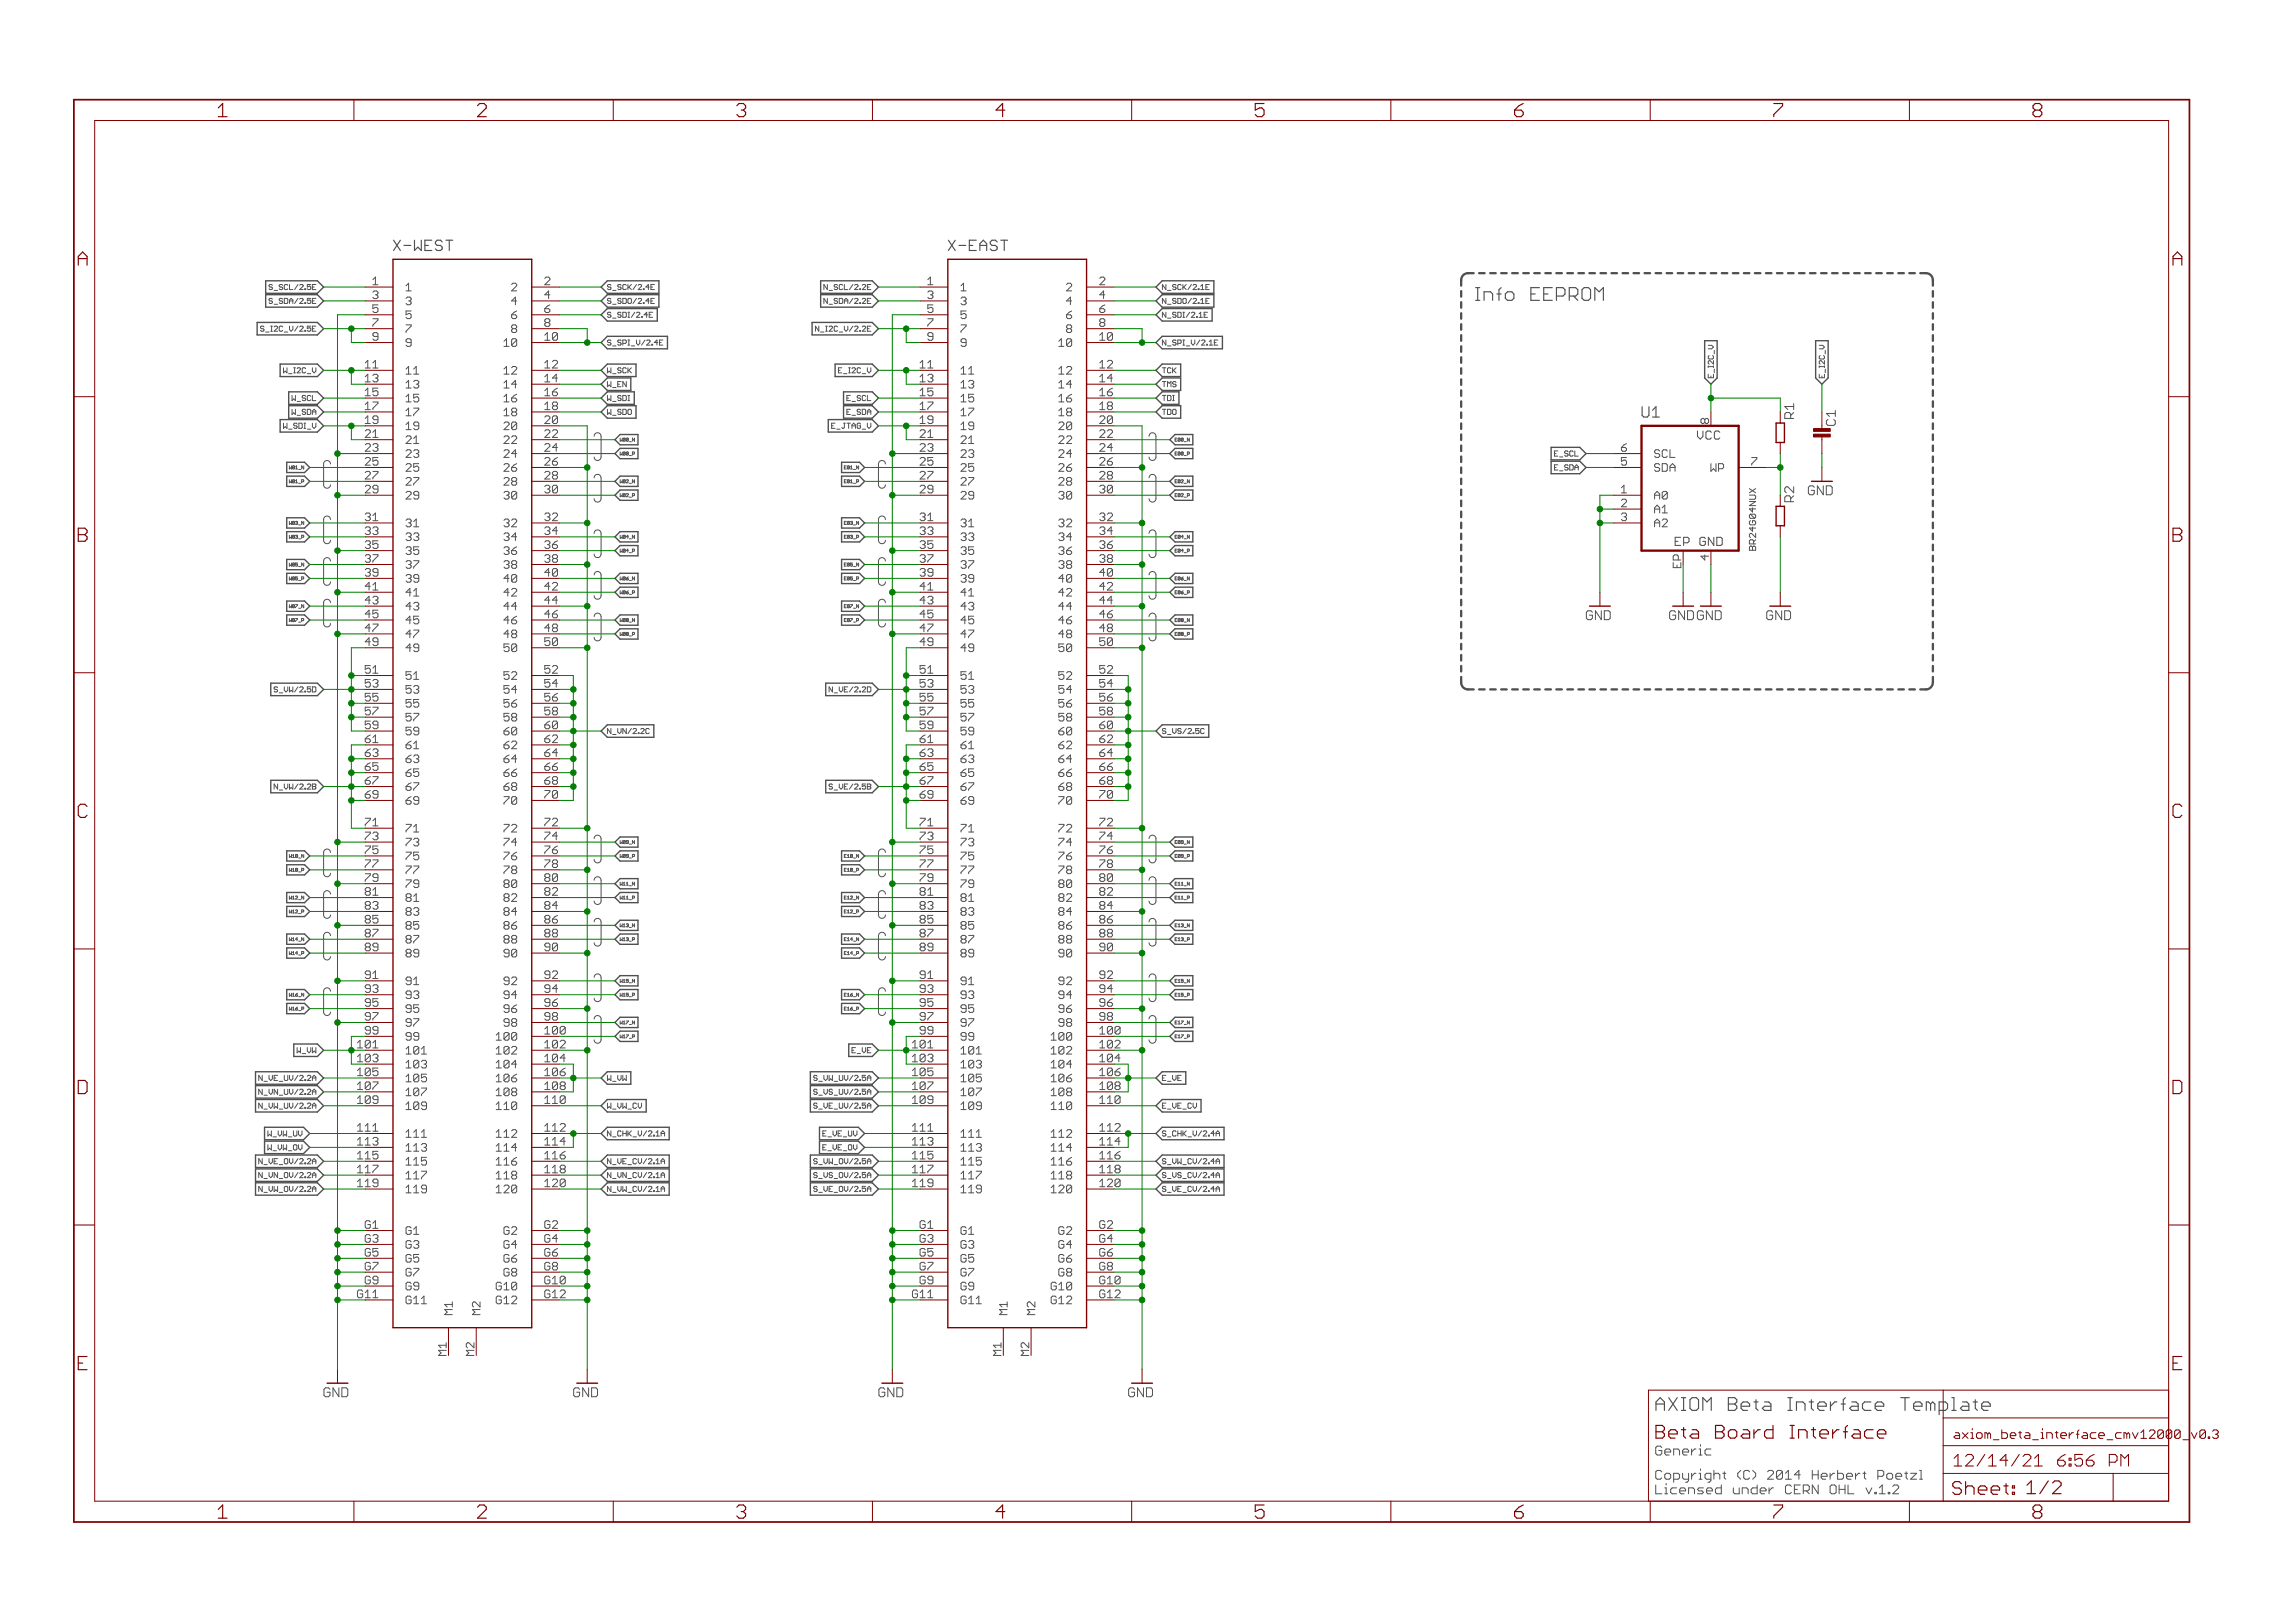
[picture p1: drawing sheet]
<svg xmlns="http://www.w3.org/2000/svg" width="420mm" height="297mm" viewBox="0 0 420 297" stroke-linecap="round" stroke-linejoin="round" font-family="sans-serif">
<defs><g id="words">
<g font-size="3.7" fill="#800000">
<text x="39.8" y="21.4">1</text>
<text x="87.3" y="21.4">2</text>
<text x="134.7" y="21.4">3</text>
<text x="182.2" y="21.4">4</text>
<text x="229.7" y="21.4">5</text>
<text x="277.1" y="21.4">6</text>
<text x="324.6" y="21.4">7</text>
<text x="372" y="21.4">8</text>
<text x="14.2" y="48.6">A</text>
<text x="397.7" y="48.6">A</text>
<text x="14.2" y="99.2">B</text>
<text x="397.7" y="99.2">B</text>
<text x="14.2" y="149.7">C</text>
<text x="397.7" y="149.7">C</text>
<text x="14.2" y="200.2">D</text>
<text x="397.7" y="200.2">D</text>
<text x="14.2" y="250.8">E</text>
<text x="397.7" y="250.8">E</text>
<text x="39.8" y="277.9">1</text>
<text x="87.3" y="277.9">2</text>
<text x="134.7" y="277.9">3</text>
<text x="182.2" y="277.9">4</text>
<text x="229.7" y="277.9">5</text>
<text x="277.1" y="277.9">6</text>
<text x="324.6" y="277.9">7</text>
<text x="372" y="277.9">8</text>
</g>
<text font-size="3.6" fill="#505050" x="269.9" y="55.1">Info EEPROM</text>
<g font-size="3.6" fill="#800000">
<text x="302.9" y="258.2">AXIOM Beta Interface Template</text>
<text x="302.9" y="263.3">Beta Board Interface</text>
<text x="357.3" y="273.6">Sheet: 1/2</text>
</g>
<g font-size="3.2" fill="#800000">
<text x="357.5" y="268.4">12/14/21</text>
<text x="375" y="268.4">6:56 PM</text>
</g>
<g font-size="2.9" fill="#505050">
<text x="71.8" y="46">X-WEST</text>
<text x="173.4" y="46">X-EAST</text>
<text x="300.4" y="76.4">U1</text>
</g>
<g font-size="2.5" fill="#505050">
<text x="328.3" y="76.7" transform="rotate(-90 328.3 76.7)">R1</text>
<text x="328.3" y="91.9" transform="rotate(-90 328.3 91.9)">R2</text>
<text x="302.9" y="266.4">Generic</text>
<text x="302.9" y="270.8">Copyright (C) 2014 Herbert Poetzl</text>
<text x="302.9" y="273.5">Licensed under CERN OHL v.1.2</text>
</g>
<g font-size="2.5" fill="#800000">
<text x="335.9" y="77.9" transform="rotate(-90 335.9 77.9)">C1</text>
<text x="330.8" y="90.6">GND</text>
<text x="290.2" y="113.5">GND</text>
<text x="305.4" y="113.5">GND GND</text>
<text x="323.2" y="113.5">GND</text>
<text x="59.1" y="255.7">GND</text>
<text x="104.8" y="255.7">GND</text>
<text x="160.7" y="255.7">GND</text>
<text x="206.4" y="255.7">GND</text>
</g>
<g font-size="2.3" fill="#505050">
<text x="310.5" y="80.5">VCC</text>
<text x="306.6" y="99.9">EP</text>
<text x="311.3" y="99.9">GND</text>
</g>
<g font-size="2.3" fill="#800000">
<text x="357.5" y="263.3">axiom_beta_interface_cmv1200</text>
<text x="397.2" y="263.3">0_v</text>
<text x="401.5" y="263.3">0.3</text>
</g>
<g font-size="2.1" fill="#505050">
<text x="68.2" y="52.2">1</text>
<text x="74.1" y="53.3">1</text>
<text x="93.6" y="53.3">2</text>
<text x="99.5" y="52.2">2</text>
<text x="169.8" y="52.2">1</text>
<text x="175.7" y="53.3">1</text>
<text x="195.1" y="53.3">2</text>
<text x="201.1" y="52.2">2</text>
<text x="68.2" y="54.7">3</text>
<text x="68.2" y="57.3">5</text>
<text x="68.2" y="59.8">7</text>
<text x="74.1" y="55.8">3</text>
<text x="74.1" y="58.4">5</text>
<text x="93.6" y="55.8">4</text>
<text x="93.6" y="58.4">6</text>
<text x="99.5" y="54.7">4</text>
<text x="99.5" y="57.3">6</text>
<text x="99.5" y="59.8">8</text>
<text x="169.8" y="54.7">3</text>
<text x="169.8" y="57.3">5</text>
<text x="169.8" y="59.8">7</text>
<text x="175.7" y="55.8">3</text>
<text x="175.7" y="58.4">5</text>
<text x="195.1" y="55.8">4</text>
<text x="195.1" y="58.4">6</text>
<text x="201.1" y="54.7">4</text>
<text x="201.1" y="57.3">6</text>
<text x="201.1" y="59.8">8</text>
<text x="68.2" y="62.3">9</text>
<text x="74.1" y="60.9">7</text>
<text x="74.1" y="63.5">9</text>
<text x="92.3" y="63.5">10</text>
<text x="93.6" y="60.9">8</text>
<text x="99.5" y="62.3">10</text>
<text x="169.8" y="62.3">9</text>
<text x="175.7" y="60.9">7</text>
<text x="175.7" y="63.5">9</text>
<text x="193.9" y="63.5">10</text>
<text x="195.1" y="60.9">8</text>
<text x="201.1" y="62.3">10</text>
<text x="66.9" y="67.4">11</text>
<text x="66.9" y="70">13</text>
<text x="74.1" y="68.5">11</text>
<text x="74.1" y="71.1">13</text>
<text x="92.3" y="68.5">12</text>
<text x="92.3" y="71.1">14</text>
<text x="99.5" y="67.4">12</text>
<text x="99.5" y="70">14</text>
<text x="168.5" y="67.4">11</text>
<text x="168.5" y="70">13</text>
<text x="175.7" y="68.5">11</text>
<text x="175.7" y="71.1">13</text>
<text x="193.9" y="68.5">12</text>
<text x="193.9" y="71.1">14</text>
<text x="201.1" y="67.4">12</text>
<text x="201.1" y="70">14</text>
<text x="66.9" y="72.5">15</text>
<text x="66.9" y="75">17</text>
<text x="66.9" y="77.6">19</text>
<text x="74.1" y="73.6">15</text>
<text x="74.1" y="76.2">17</text>
<text x="92.3" y="73.6">16</text>
<text x="92.3" y="76.2">18</text>
<text x="99.5" y="72.5">16</text>
<text x="99.5" y="75">18</text>
<text x="99.5" y="77.6">20</text>
<text x="168.5" y="72.5">15</text>
<text x="168.5" y="75">17</text>
<text x="168.5" y="77.6">19</text>
<text x="175.7" y="73.6">15</text>
<text x="175.7" y="76.2">17</text>
<text x="193.9" y="73.6">16</text>
<text x="193.9" y="76.2">18</text>
<text x="201.1" y="72.5">16</text>
<text x="201.1" y="75">18</text>
<text x="201.1" y="77.6">20</text>
<text x="312.7" y="77.6" transform="rotate(-90 312.7 77.6)">8</text>
<text x="66.9" y="80.1">21</text>
<text x="66.9" y="82.7">23</text>
<text x="74.1" y="78.7">19</text>
<text x="74.1" y="81.2">21</text>
<text x="74.1" y="83.8">23</text>
<text x="92.3" y="78.7">20</text>
<text x="92.3" y="81.2">22</text>
<text x="92.3" y="83.8">24</text>
<text x="99.5" y="80.1">22</text>
<text x="99.5" y="82.7">24</text>
<text x="168.5" y="80.1">21</text>
<text x="168.5" y="82.7">23</text>
<text x="175.7" y="78.7">19</text>
<text x="175.7" y="81.2">21</text>
<text x="175.7" y="83.8">23</text>
<text x="193.9" y="78.7">20</text>
<text x="193.9" y="81.2">22</text>
<text x="193.9" y="83.8">24</text>
<text x="201.1" y="80.1">22</text>
<text x="201.1" y="82.7">24</text>
<text x="296.7" y="82.7">6</text>
<text x="302.7" y="83.8">SCL</text>
<text x="66.9" y="85.2">25</text>
<text x="66.9" y="87.7">27</text>
<text x="74.1" y="86.3">25</text>
<text x="74.1" y="88.8">27</text>
<text x="92.3" y="86.3">26</text>
<text x="92.3" y="88.8">28</text>
<text x="99.5" y="85.2">26</text>
<text x="99.5" y="87.7">28</text>
<text x="168.5" y="85.2">25</text>
<text x="168.5" y="87.7">27</text>
<text x="175.7" y="86.3">25</text>
<text x="175.7" y="88.8">27</text>
<text x="193.9" y="86.3">26</text>
<text x="193.9" y="88.8">28</text>
<text x="201.1" y="85.2">26</text>
<text x="201.1" y="87.7">28</text>
<text x="296.7" y="85.2">5</text>
<text x="302.7" y="86.3">SDA</text>
<text x="313.2" y="86.3">WP</text>
<text x="320.5" y="85.2">7</text>
<text x="66.9" y="90.3">29</text>
<text x="66.9" y="95.4">31</text>
<text x="74.1" y="91.4">29</text>
<text x="92.3" y="91.4">30</text>
<text x="99.5" y="90.3">30</text>
<text x="99.5" y="95.4">32</text>
<text x="168.5" y="90.3">29</text>
<text x="168.5" y="95.4">31</text>
<text x="175.7" y="91.4">29</text>
<text x="193.9" y="91.4">30</text>
<text x="201.1" y="90.3">30</text>
<text x="201.1" y="95.4">32</text>
<text x="296.7" y="90.3">1</text>
<text x="296.7" y="92.8">2</text>
<text x="296.7" y="95.4">3</text>
<text x="302.7" y="91.4">A0</text>
<text x="302.7" y="93.9">A1</text>
<text x="66.9" y="97.9">33</text>
<text x="66.9" y="100.4">35</text>
<text x="74.1" y="96.5">31</text>
<text x="74.1" y="99">33</text>
<text x="74.1" y="101.5">35</text>
<text x="92.3" y="96.5">32</text>
<text x="92.3" y="99">34</text>
<text x="92.3" y="101.5">36</text>
<text x="99.5" y="97.9">34</text>
<text x="99.5" y="100.4">36</text>
<text x="168.5" y="97.9">33</text>
<text x="168.5" y="100.4">35</text>
<text x="175.7" y="96.5">31</text>
<text x="175.7" y="99">33</text>
<text x="175.7" y="101.5">35</text>
<text x="193.9" y="96.5">32</text>
<text x="193.9" y="99">34</text>
<text x="193.9" y="101.5">36</text>
<text x="201.1" y="97.9">34</text>
<text x="201.1" y="100.4">36</text>
<text x="302.7" y="96.5">A2</text>
<text x="66.9" y="103">37</text>
<text x="66.9" y="105.5">39</text>
<text x="74.1" y="104.1">37</text>
<text x="74.1" y="106.6">39</text>
<text x="92.3" y="104.1">38</text>
<text x="92.3" y="106.6">40</text>
<text x="99.5" y="103">38</text>
<text x="99.5" y="105.5">40</text>
<text x="168.5" y="103">37</text>
<text x="168.5" y="105.5">39</text>
<text x="175.7" y="104.1">37</text>
<text x="175.7" y="106.6">39</text>
<text x="193.9" y="104.1">38</text>
<text x="193.9" y="106.6">40</text>
<text x="201.1" y="103">38</text>
<text x="201.1" y="105.5">40</text>
<text x="312.7" y="102.4" transform="rotate(-90 312.7 102.4)">4</text>
<text x="66.9" y="108">41</text>
<text x="66.9" y="110.6">43</text>
<text x="66.9" y="113.1">45</text>
<text x="74.1" y="109.2">41</text>
<text x="74.1" y="111.7">43</text>
<text x="92.3" y="109.2">42</text>
<text x="92.3" y="111.7">44</text>
<text x="99.5" y="108">42</text>
<text x="99.5" y="110.6">44</text>
<text x="99.5" y="113.1">46</text>
<text x="168.5" y="108">41</text>
<text x="168.5" y="110.6">43</text>
<text x="168.5" y="113.1">45</text>
<text x="175.7" y="109.2">41</text>
<text x="175.7" y="111.7">43</text>
<text x="193.9" y="109.2">42</text>
<text x="193.9" y="111.7">44</text>
<text x="201.1" y="108">42</text>
<text x="201.1" y="110.6">44</text>
<text x="201.1" y="113.1">46</text>
<text x="66.9" y="115.7">47</text>
<text x="66.9" y="118.2">49</text>
<text x="74.1" y="114.2">45</text>
<text x="74.1" y="116.8">47</text>
<text x="74.1" y="119.3">49</text>
<text x="92.3" y="114.2">46</text>
<text x="92.3" y="116.8">48</text>
<text x="92.3" y="119.3">50</text>
<text x="99.5" y="115.7">48</text>
<text x="99.5" y="118.2">50</text>
<text x="168.5" y="115.7">47</text>
<text x="168.5" y="118.2">49</text>
<text x="175.7" y="114.2">45</text>
<text x="175.7" y="116.8">47</text>
<text x="175.7" y="119.3">49</text>
<text x="193.9" y="114.2">46</text>
<text x="193.9" y="116.8">48</text>
<text x="193.9" y="119.3">50</text>
<text x="201.1" y="115.7">48</text>
<text x="201.1" y="118.2">50</text>
<text x="66.9" y="123.3">51</text>
<text x="66.9" y="125.8">53</text>
<text x="74.1" y="124.4">51</text>
<text x="92.3" y="124.4">52</text>
<text x="99.5" y="123.3">52</text>
<text x="99.5" y="125.8">54</text>
<text x="168.5" y="123.3">51</text>
<text x="168.5" y="125.8">53</text>
<text x="175.7" y="124.4">51</text>
<text x="193.9" y="124.4">52</text>
<text x="201.1" y="123.3">52</text>
<text x="201.1" y="125.8">54</text>
<text x="66.9" y="128.4">55</text>
<text x="66.9" y="130.9">57</text>
<text x="74.1" y="126.9">53</text>
<text x="74.1" y="129.5">55</text>
<text x="92.3" y="126.9">54</text>
<text x="92.3" y="129.5">56</text>
<text x="99.5" y="128.4">56</text>
<text x="99.5" y="130.9">58</text>
<text x="168.5" y="128.4">55</text>
<text x="168.5" y="130.9">57</text>
<text x="175.7" y="126.9">53</text>
<text x="175.7" y="129.5">55</text>
<text x="193.9" y="126.9">54</text>
<text x="193.9" y="129.5">56</text>
<text x="201.1" y="128.4">56</text>
<text x="201.1" y="130.9">58</text>
<text x="66.9" y="133.4">59</text>
<text x="66.9" y="136">61</text>
<text x="74.1" y="132">57</text>
<text x="74.1" y="134.6">59</text>
<text x="74.1" y="137.1">61</text>
<text x="92.3" y="132">58</text>
<text x="92.3" y="134.6">60</text>
<text x="92.3" y="137.1">62</text>
<text x="99.5" y="133.4">60</text>
<text x="99.5" y="136">62</text>
<text x="168.5" y="133.4">59</text>
<text x="168.5" y="136">61</text>
<text x="175.7" y="132">57</text>
<text x="175.7" y="134.6">59</text>
<text x="175.7" y="137.1">61</text>
<text x="193.9" y="132">58</text>
<text x="193.9" y="134.6">60</text>
<text x="193.9" y="137.1">62</text>
<text x="201.1" y="133.4">60</text>
<text x="201.1" y="136">62</text>
<text x="66.9" y="138.5">63</text>
<text x="66.9" y="141.1">65</text>
<text x="66.9" y="143.6">67</text>
<text x="74.1" y="139.6">63</text>
<text x="74.1" y="142.2">65</text>
<text x="92.3" y="139.6">64</text>
<text x="92.3" y="142.2">66</text>
<text x="99.5" y="138.5">64</text>
<text x="99.5" y="141.1">66</text>
<text x="99.5" y="143.6">68</text>
<text x="168.5" y="138.5">63</text>
<text x="168.5" y="141.1">65</text>
<text x="168.5" y="143.6">67</text>
<text x="175.7" y="139.6">63</text>
<text x="175.7" y="142.2">65</text>
<text x="193.9" y="139.6">64</text>
<text x="193.9" y="142.2">66</text>
<text x="201.1" y="138.5">64</text>
<text x="201.1" y="141.1">66</text>
<text x="201.1" y="143.6">68</text>
<text x="66.9" y="146.1">69</text>
<text x="74.1" y="144.7">67</text>
<text x="74.1" y="147.3">69</text>
<text x="92.3" y="144.7">68</text>
<text x="92.3" y="147.3">70</text>
<text x="99.5" y="146.1">70</text>
<text x="168.5" y="146.1">69</text>
<text x="175.7" y="144.7">67</text>
<text x="175.7" y="147.3">69</text>
<text x="193.9" y="144.7">68</text>
<text x="193.9" y="147.3">70</text>
<text x="201.1" y="146.1">70</text>
<text x="66.9" y="151.2">71</text>
<text x="66.9" y="153.8">73</text>
<text x="74.1" y="152.3">71</text>
<text x="74.1" y="154.9">73</text>
<text x="92.3" y="152.3">72</text>
<text x="92.3" y="154.9">74</text>
<text x="99.5" y="151.2">72</text>
<text x="99.5" y="153.8">74</text>
<text x="168.5" y="151.2">71</text>
<text x="168.5" y="153.8">73</text>
<text x="175.7" y="152.3">71</text>
<text x="175.7" y="154.9">73</text>
<text x="193.9" y="152.3">72</text>
<text x="193.9" y="154.9">74</text>
<text x="201.1" y="151.2">72</text>
<text x="201.1" y="153.8">74</text>
<text x="66.9" y="156.3">75</text>
<text x="66.9" y="158.8">77</text>
<text x="66.9" y="161.4">79</text>
<text x="74.1" y="157.4">75</text>
<text x="74.1" y="160">77</text>
<text x="92.3" y="157.4">76</text>
<text x="92.3" y="160">78</text>
<text x="99.5" y="156.3">76</text>
<text x="99.5" y="158.8">78</text>
<text x="99.5" y="161.4">80</text>
<text x="168.5" y="156.3">75</text>
<text x="168.5" y="158.8">77</text>
<text x="168.5" y="161.4">79</text>
<text x="175.7" y="157.4">75</text>
<text x="175.7" y="160">77</text>
<text x="193.9" y="157.4">76</text>
<text x="193.9" y="160">78</text>
<text x="201.1" y="156.3">76</text>
<text x="201.1" y="158.8">78</text>
<text x="201.1" y="161.4">80</text>
<text x="66.9" y="163.9">81</text>
<text x="66.9" y="166.5">83</text>
<text x="74.1" y="162.5">79</text>
<text x="74.1" y="165">81</text>
<text x="74.1" y="167.6">83</text>
<text x="92.3" y="162.5">80</text>
<text x="92.3" y="165">82</text>
<text x="92.3" y="167.6">84</text>
<text x="99.5" y="163.9">82</text>
<text x="99.5" y="166.5">84</text>
<text x="168.5" y="163.9">81</text>
<text x="168.5" y="166.5">83</text>
<text x="175.7" y="162.5">79</text>
<text x="175.7" y="165">81</text>
<text x="175.7" y="167.6">83</text>
<text x="193.9" y="162.5">80</text>
<text x="193.9" y="165">82</text>
<text x="193.9" y="167.6">84</text>
<text x="201.1" y="163.9">82</text>
<text x="201.1" y="166.5">84</text>
<text x="66.9" y="169">85</text>
<text x="66.9" y="171.5">87</text>
<text x="74.1" y="170.1">85</text>
<text x="74.1" y="172.7">87</text>
<text x="92.3" y="170.1">86</text>
<text x="92.3" y="172.7">88</text>
<text x="99.5" y="169">86</text>
<text x="99.5" y="171.5">88</text>
<text x="168.5" y="169">85</text>
<text x="168.5" y="171.5">87</text>
<text x="175.7" y="170.1">85</text>
<text x="175.7" y="172.7">87</text>
<text x="193.9" y="170.1">86</text>
<text x="193.9" y="172.7">88</text>
<text x="201.1" y="169">86</text>
<text x="201.1" y="171.5">88</text>
<text x="66.9" y="174.1">89</text>
<text x="66.9" y="179.2">91</text>
<text x="74.1" y="175.2">89</text>
<text x="92.3" y="175.2">90</text>
<text x="99.5" y="174.1">90</text>
<text x="99.5" y="179.2">92</text>
<text x="168.5" y="174.1">89</text>
<text x="168.5" y="179.2">91</text>
<text x="175.7" y="175.2">89</text>
<text x="193.9" y="175.2">90</text>
<text x="201.1" y="174.1">90</text>
<text x="201.1" y="179.2">92</text>
<text x="66.9" y="181.7">93</text>
<text x="66.9" y="184.2">95</text>
<text x="74.1" y="180.3">91</text>
<text x="74.1" y="182.8">93</text>
<text x="74.1" y="185.4">95</text>
<text x="92.3" y="180.3">92</text>
<text x="92.3" y="182.8">94</text>
<text x="92.3" y="185.4">96</text>
<text x="99.5" y="181.7">94</text>
<text x="99.5" y="184.2">96</text>
<text x="168.5" y="181.7">93</text>
<text x="168.5" y="184.2">95</text>
<text x="175.7" y="180.3">91</text>
<text x="175.7" y="182.8">93</text>
<text x="175.7" y="185.4">95</text>
<text x="193.9" y="180.3">92</text>
<text x="193.9" y="182.8">94</text>
<text x="193.9" y="185.4">96</text>
<text x="201.1" y="181.7">94</text>
<text x="201.1" y="184.2">96</text>
<text x="65.6" y="191.9">101</text>
<text x="66.9" y="186.8">97</text>
<text x="66.9" y="189.3">99</text>
<text x="74.1" y="187.9">97</text>
<text x="74.1" y="190.4">99</text>
<text x="91" y="190.4">100</text>
<text x="92.3" y="187.9">98</text>
<text x="99.5" y="186.8">98</text>
<text x="99.5" y="189.3">100</text>
<text x="99.5" y="191.9">102</text>
<text x="167.2" y="191.9">101</text>
<text x="168.5" y="186.8">97</text>
<text x="168.5" y="189.3">99</text>
<text x="175.7" y="187.9">97</text>
<text x="175.7" y="190.4">99</text>
<text x="192.6" y="190.4">100</text>
<text x="193.9" y="187.9">98</text>
<text x="201.1" y="186.8">98</text>
<text x="201.1" y="189.3">100</text>
<text x="201.1" y="191.9">102</text>
<text x="65.6" y="194.4">103</text>
<text x="65.6" y="196.9">105</text>
<text x="74.1" y="193">101</text>
<text x="74.1" y="195.5">103</text>
<text x="91" y="193">102</text>
<text x="91" y="195.5">104</text>
<text x="99.5" y="194.4">104</text>
<text x="99.5" y="196.9">106</text>
<text x="167.2" y="194.4">103</text>
<text x="167.2" y="196.9">105</text>
<text x="175.7" y="193">101</text>
<text x="175.7" y="195.5">103</text>
<text x="192.6" y="193">102</text>
<text x="192.6" y="195.5">104</text>
<text x="201.1" y="194.4">104</text>
<text x="201.1" y="196.9">106</text>
<text x="65.6" y="199.5">107</text>
<text x="65.6" y="202">109</text>
<text x="74.1" y="198">105</text>
<text x="74.1" y="200.6">107</text>
<text x="74.1" y="203.1">109</text>
<text x="91" y="198">106</text>
<text x="91" y="200.6">108</text>
<text x="91" y="203.1">110</text>
<text x="99.5" y="199.5">108</text>
<text x="99.5" y="202">110</text>
<text x="167.2" y="199.5">107</text>
<text x="167.2" y="202">109</text>
<text x="175.7" y="198">105</text>
<text x="175.7" y="200.6">107</text>
<text x="175.7" y="203.1">109</text>
<text x="192.6" y="198">106</text>
<text x="192.6" y="200.6">108</text>
<text x="192.6" y="203.1">110</text>
<text x="201.1" y="199.5">108</text>
<text x="201.1" y="202">110</text>
<text x="65.6" y="207.1">111</text>
<text x="65.6" y="209.6">113</text>
<text x="74.1" y="208.2">111</text>
<text x="91" y="208.2">112</text>
<text x="99.5" y="207.1">112</text>
<text x="99.5" y="209.6">114</text>
<text x="167.2" y="207.1">111</text>
<text x="167.2" y="209.6">113</text>
<text x="175.7" y="208.2">111</text>
<text x="192.6" y="208.2">112</text>
<text x="201.1" y="207.1">112</text>
<text x="201.1" y="209.6">114</text>
<text x="65.6" y="212.2">115</text>
<text x="65.6" y="214.7">117</text>
<text x="74.1" y="210.7">113</text>
<text x="74.1" y="213.3">115</text>
<text x="74.1" y="215.8">117</text>
<text x="91" y="210.7">114</text>
<text x="91" y="213.3">116</text>
<text x="91" y="215.8">118</text>
<text x="99.5" y="212.2">116</text>
<text x="99.5" y="214.7">118</text>
<text x="167.2" y="212.2">115</text>
<text x="167.2" y="214.7">117</text>
<text x="175.7" y="210.7">113</text>
<text x="175.7" y="213.3">115</text>
<text x="175.7" y="215.8">117</text>
<text x="192.6" y="210.7">114</text>
<text x="192.6" y="213.3">116</text>
<text x="192.6" y="215.8">118</text>
<text x="201.1" y="212.2">116</text>
<text x="201.1" y="214.7">118</text>
<text x="65.6" y="217.2">119</text>
<text x="74.1" y="218.4">119</text>
<text x="91" y="218.4">120</text>
<text x="99.5" y="217.2">120</text>
<text x="167.2" y="217.2">119</text>
<text x="175.7" y="218.4">119</text>
<text x="192.6" y="218.4">120</text>
<text x="201.1" y="217.2">120</text>
<text x="66.9" y="224.9">G1</text>
<text x="66.9" y="227.4">G3</text>
<text x="74.1" y="226">G1</text>
<text x="92.3" y="226">G2</text>
<text x="99.5" y="224.9">G2</text>
<text x="99.5" y="227.4">G4</text>
<text x="168.5" y="224.9">G1</text>
<text x="168.5" y="227.4">G3</text>
<text x="175.7" y="226">G1</text>
<text x="193.9" y="226">G2</text>
<text x="201.1" y="224.9">G2</text>
<text x="201.1" y="227.4">G4</text>
<text x="66.9" y="229.9">G5</text>
<text x="66.9" y="232.5">G7</text>
<text x="74.1" y="228.5">G3</text>
<text x="74.1" y="231.1">G5</text>
<text x="74.1" y="233.6">G7</text>
<text x="92.3" y="228.5">G4</text>
<text x="92.3" y="231.1">G6</text>
<text x="92.3" y="233.6">G8</text>
<text x="99.5" y="229.9">G6</text>
<text x="99.5" y="232.5">G8</text>
<text x="168.5" y="229.9">G5</text>
<text x="168.5" y="232.5">G7</text>
<text x="175.7" y="228.5">G3</text>
<text x="175.7" y="231.1">G5</text>
<text x="175.7" y="233.6">G7</text>
<text x="193.9" y="228.5">G4</text>
<text x="193.9" y="231.1">G6</text>
<text x="193.9" y="233.6">G8</text>
<text x="201.1" y="229.9">G6</text>
<text x="201.1" y="232.5">G8</text>
<text x="65.6" y="237.6">G11</text>
<text x="66.9" y="235">G9</text>
<text x="74.1" y="236.1">G9</text>
<text x="74.1" y="238.7">G11</text>
<text x="91" y="236.1">G10</text>
<text x="91" y="238.7">G12</text>
<text x="99.5" y="235">G10</text>
<text x="99.5" y="237.6">G12</text>
<text x="167.2" y="237.6">G11</text>
<text x="168.5" y="235">G9</text>
<text x="175.7" y="236.1">G9</text>
<text x="175.7" y="238.7">G11</text>
<text x="192.6" y="236.1">G10</text>
<text x="192.6" y="238.7">G12</text>
<text x="201.1" y="235">G10</text>
<text x="201.1" y="237.6">G12</text>
<text x="82.7" y="240.7" transform="rotate(-90 82.7 240.7)">M1</text>
<text x="87.8" y="240.7" transform="rotate(-90 87.8 240.7)">M2</text>
<text x="184.3" y="240.7" transform="rotate(-90 184.3 240.7)">M1</text>
<text x="189.4" y="240.7" transform="rotate(-90 189.4 240.7)">M2</text>
<text x="81.6" y="247.9" transform="rotate(-90 81.6 247.9)">M1</text>
<text x="86.7" y="247.9" transform="rotate(-90 86.7 247.9)">M2</text>
<text x="183.2" y="247.9" transform="rotate(-90 183.2 247.9)">M1</text>
<text x="188.3" y="247.9" transform="rotate(-90 188.3 247.9)">M2</text>
</g>
<text font-size="2.1" fill="#800000" x="307.6" y="103.7" transform="rotate(-90 307.6 103.7)">EP</text>
<text font-size="1.8" fill="#505050" x="321.3" y="100.8" transform="rotate(-90 321.3 100.8)">BR24G04NUX</text>
<g font-size="1.4" fill="#505050">
<text x="49.5" y="53">S_SCL/2.5E</text>
<text x="111" y="53">S_SCK/2.4E</text>
<text x="151.1" y="53">N_SCL/2.2E</text>
<text x="212.6" y="53">N_SCK/2.1E</text>
<text x="49.5" y="55.6">S_SDA/2.5E</text>
<text x="111" y="58.1">S_SDI/2.4E</text>
<text x="111" y="55.6">S_SDO/2.4E</text>
<text x="151.1" y="55.6">N_SDA/2.2E</text>
<text x="212.6" y="55.6">N_SDO/2.1E</text>
<text x="212.6" y="58.1">N_SDI/2.1E</text>
<text x="47.8" y="60.7">S_I2C_V/2.5E</text>
<text x="111" y="63.2">S_SPI_V/2.4E</text>
<text x="149.4" y="60.7">N_I2C_V/2.2E</text>
<text x="212.6" y="63.2">N_SPI_V/2.1E</text>
<text x="52" y="68.3">W_I2C_V</text>
<text x="111" y="68.3">W_SCK</text>
<text x="111" y="70.8">W_EN</text>
<text x="153.6" y="68.3">E_I2C_V</text>
<text x="212.6" y="68.3">TCK</text>
<text x="212.6" y="70.8">TMS</text>
<text x="313.6" y="69.2" transform="rotate(-90 313.6 69.2)">E_I2C_V</text>
<text x="333.9" y="69.2" transform="rotate(-90 333.9 69.2)">E_I2C_V</text>
<text x="53.7" y="73.4">W_SCL</text>
<text x="53.7" y="75.9">W_SDA</text>
<text x="111" y="73.4">W_SDI</text>
<text x="111" y="75.9">W_SDO</text>
<text x="155.3" y="75.9">E_SDA</text>
<text x="155.3" y="73.4">E_SCL</text>
<text x="212.6" y="75.9">TDO</text>
<text x="212.6" y="73.4">TDI</text>
<text x="52" y="78.4">W_SDI_V</text>
<text x="152.8" y="78.4">E_JTAG_V</text>
<text x="284.8" y="83.5">E_SCL</text>
<text x="284.8" y="86.1">E_SDA</text>
<text x="50.3" y="126.7">S_VW/2.5D</text>
<text x="151.9" y="126.7">N_VE/2.2D</text>
<text x="111" y="134.3">N_VN/2.2C</text>
<text x="212.6" y="134.3">S_VS/2.5C</text>
<text x="50.3" y="144.5">N_VW/2.2B</text>
<text x="151.9" y="144.5">S_VE/2.5B</text>
<text x="47.8" y="197.8">N_VE_UV/2.2A</text>
<text x="54.6" y="192.7">W_VW</text>
<text x="111" y="197.8">W_VW</text>
<text x="149.4" y="197.8">S_VW_UV/2.5A</text>
<text x="156.2" y="192.7">E_VE</text>
<text x="212.6" y="197.8">E_VE</text>
<text x="47.8" y="202.9">N_VW_UV/2.2A</text>
<text x="47.8" y="200.3">N_VN_UV/2.2A</text>
<text x="111" y="202.9">W_VW_CV</text>
<text x="149.4" y="202.9">S_VE_UV/2.5A</text>
<text x="149.4" y="200.3">S_VS_UV/2.5A</text>
<text x="212.6" y="202.9">E_VE_CV</text>
<text x="49.5" y="208">W_VW_UV</text>
<text x="111" y="208">N_CHK_V/2.1A</text>
<text x="151.1" y="208">E_VE_UV</text>
<text x="212.6" y="208">S_CHK_V/2.4A</text>
<text x="47.8" y="215.6">N_VN_OV/2.2A</text>
<text x="47.8" y="213">N_VE_OV/2.2A</text>
<text x="49.5" y="210.5">W_VW_OV</text>
<text x="111" y="215.6">N_VN_CV/2.1A</text>
<text x="111" y="213">N_VE_CV/2.1A</text>
<text x="149.4" y="215.6">S_VS_OV/2.5A</text>
<text x="149.4" y="213">S_VW_OV/2.5A</text>
<text x="151.1" y="210.5">E_VE_OV</text>
<text x="212.6" y="215.6">S_VS_CV/2.4A</text>
<text x="212.6" y="213">S_VW_CV/2.4A</text>
<text x="47.8" y="218.1">N_VW_OV/2.2A</text>
<text x="111" y="218.1">N_VW_CV/2.1A</text>
<text x="149.4" y="218.1">S_VE_OV/2.5A</text>
<text x="212.6" y="218.1">S_VE_CV/2.4A</text>
</g>
<g font-size=".8" fill="#505050">
<text x="113.4" y="80.8">W00_N</text>
<text x="113.4" y="83.3">W00_P</text>
<text x="215" y="80.8">E00_N</text>
<text x="215" y="83.3">E00_P</text>
<text x="53.1" y="85.9">W01_N</text>
<text x="53.1" y="88.4">W01_P</text>
<text x="113.4" y="88.4">W02_N</text>
<text x="154.7" y="85.9">E01_N</text>
<text x="154.7" y="88.4">E01_P</text>
<text x="215" y="88.4">E02_N</text>
<text x="113.4" y="90.9">W02_P</text>
<text x="215" y="90.9">E02_P</text>
<text x="53.1" y="96">W03_N</text>
<text x="53.1" y="98.6">W03_P</text>
<text x="113.4" y="101.1">W04_P</text>
<text x="113.4" y="98.5">W04_N</text>
<text x="154.7" y="96">E03_N</text>
<text x="154.7" y="98.6">E03_P</text>
<text x="215" y="101.1">E04_P</text>
<text x="215" y="98.5">E04_N</text>
<text x="53.1" y="103.6">W05_N</text>
<text x="53.1" y="106.2">W05_P</text>
<text x="113.4" y="106.2">W06_N</text>
<text x="154.7" y="103.6">E05_N</text>
<text x="154.7" y="106.2">E05_P</text>
<text x="215" y="106.2">E06_N</text>
<text x="53.1" y="111.3">W07_N</text>
<text x="53.1" y="113.8">W07_P</text>
<text x="113.4" y="108.7">W06_P</text>
<text x="113.4" y="113.8">W08_N</text>
<text x="154.7" y="111.3">E07_N</text>
<text x="154.7" y="113.8">E07_P</text>
<text x="215" y="108.7">E06_P</text>
<text x="215" y="113.8">E08_N</text>
<text x="113.4" y="116.3">W08_P</text>
<text x="215" y="116.3">E08_P</text>
<text x="113.4" y="154.4">W09_N</text>
<text x="215" y="154.4">E09_N</text>
<text x="53.1" y="159.5">W10_P</text>
<text x="53.1" y="157">W10_N</text>
<text x="113.4" y="157">W09_P</text>
<text x="154.7" y="159.5">E10_P</text>
<text x="154.7" y="157">E10_N</text>
<text x="215" y="157">E09_P</text>
<text x="53.1" y="164.6">W12_N</text>
<text x="53.1" y="167.1">W12_P</text>
<text x="113.4" y="164.6">W11_P</text>
<text x="113.4" y="162">W11_N</text>
<text x="154.7" y="164.6">E12_N</text>
<text x="154.7" y="167.1">E12_P</text>
<text x="215" y="164.6">E11_P</text>
<text x="215" y="162">E11_N</text>
<text x="53.1" y="172.2">W14_N</text>
<text x="113.4" y="172.2">W13_P</text>
<text x="113.4" y="169.7">W13_N</text>
<text x="154.7" y="172.2">E14_N</text>
<text x="215" y="172.2">E13_P</text>
<text x="215" y="169.7">E13_N</text>
<text x="53.1" y="174.7">W14_P</text>
<text x="113.4" y="179.8">W15_N</text>
<text x="154.7" y="174.7">E14_P</text>
<text x="215" y="179.8">E15_N</text>
<text x="53.1" y="184.9">W16_P</text>
<text x="53.1" y="182.4">W16_N</text>
<text x="113.4" y="182.4">W15_P</text>
<text x="154.7" y="184.9">E16_P</text>
<text x="154.7" y="182.4">E16_N</text>
<text x="215" y="182.4">E15_P</text>
<text x="113.4" y="190">W17_P</text>
<text x="113.4" y="187.4">W17_N</text>
<text x="215" y="190">E17_P</text>
<text x="215" y="187.4">E17_N</text>
</g>
</g></defs>
<g fill="none" stroke="#505050" stroke-width=".18">
<path d="M108.8 79.8a.63 .63 0 0 1 .6-.6 .63 .63 0 0 1 .6 .6v3.9a.63 .63 0 0 1-.6 .6 .63 .63 0 0 1-.6-.6M152.3 77.9h.2M152.9 77.4h-.6v1h.6M210.4 79.8a.63 .63 0 0 1 .6-.6 .63 .63 0 0 1 .6 .6v3.9a.63 .63 0 0 1-.6 .6 .63 .63 0 0 1-.6-.6M60.5 95.1a.63 .63 0 0 0-.6-.7 .63 .63 0 0 0-.7 .7v3.8a.63 .63 0 0 0 .7 .6 .63 .63 0 0 0 .6-.6M60.5 84.9a.63 .63 0 0 0-.6-.6 .63 .63 0 0 0-.7 .6v3.8a.63 .63 0 0 0 .7 .7 .63 .63 0 0 0 .6-.7M108.8 87.5a.63 .63 0 0 1 .6-.7 .63 .63 0 0 1 .6 .7v3.8a.63 .63 0 0 1-.6 .6 .63 .63 0 0 1-.6-.6M108.8 97.6a.63 .63 0 0 1 .6-.6 .63 .63 0 0 1 .6 .6v3.8a.63 .63 0 0 1-.6 .6 .63 .63 0 0 1-.6-.6M115.8 80.2l.4 .6v-.6M115.8 87.8l.4 .6v-.6M115.8 98l.4 .5v-.5M116.1 82.7l.1 .1-.1 .3"/>
<path d="M116.1 90.3l.1 .1-.1 .3M162.1 95.1a.63 .63 0 0 0-.6-.7 .63 .63 0 0 0-.7 .7v3.8a.63 .63 0 0 0 .7 .6 .63 .63 0 0 0 .6-.6M162.1 84.9a.63 .63 0 0 0-.6-.6 .63 .63 0 0 0-.7 .6v3.8a.63 .63 0 0 0 .7 .7 .63 .63 0 0 0 .6-.7M210.4 87.5a.63 .63 0 0 1 .6-.7 .63 .63 0 0 1 .6 .7v3.8a.63 .63 0 0 1-.6 .6 .63 .63 0 0 1-.6-.6M210.4 97.6a.63 .63 0 0 1 .6-.6 .63 .63 0 0 1 .6 .6v3.8a.63 .63 0 0 1-.6 .6 .63 .63 0 0 1-.6-.6M217.4 80.2l.3 .6v-.6M217.4 87.8l.3 .6v-.6M217.4 98l.3 .5v-.5M60.5 110.3a.63 .63 0 0 0-.6-.6 .63 .63 0 0 0-.7 .6v3.8a.63 .63 0 0 0 .7 .6 .63 .63 0 0 0 .6-.6M60.5 102.7a.63 .63 0 0 0-.6-.7 .63 .63 0 0 0-.7 .7v3.8a.63 .63 0 0 0 .7 .6 .63 .63 0 0 0 .6-.6M108.8 105.2a.63 .63 0 0 1 .6-.6 .63 .63 0 0 1 .6 .6v3.8a.63 .63 0 0 1-.6 .7 .63 .63 0 0 1-.6-.7M108.8 112.8a.63 .63 0 0 1 .6-.6 .63 .63 0 0 1 .6 .6v3.8a.63 .63 0 0 1-.6 .7 .63 .63 0 0 1-.6-.7"/>
<path d="M115.8 105.6l.4 .6v-.6M115.8 113.2l.4 .6v-.6M116.1 100.5l.1 .1-.1 .3M116.1 108.1l.1 .1-.1 .3M116.1 115.7l.1 .1-.1 .3M162.1 110.3a.63 .63 0 0 0-.6-.6 .63 .63 0 0 0-.7 .6v3.8a.63 .63 0 0 0 .7 .6 .63 .63 0 0 0 .6-.6M162.1 102.7a.63 .63 0 0 0-.6-.7 .63 .63 0 0 0-.7 .7v3.8a.63 .63 0 0 0 .7 .6 .63 .63 0 0 0 .6-.6M210.4 105.2a.63 .63 0 0 1 .6-.6 .63 .63 0 0 1 .6 .6v3.8a.63 .63 0 0 1-.6 .7 .63 .63 0 0 1-.6-.7M210.4 112.8a.63 .63 0 0 1 .6-.6 .63 .63 0 0 1 .6 .6v3.8a.63 .63 0 0 1-.6 .7 .63 .63 0 0 1-.6-.7M217.4 105.6l.3 .6v-.6M217.4 113.2l.3 .6v-.6M60.5 156a.63 .63 0 0 0-.6-.6 .63 .63 0 0 0-.7 .6v3.8a.63 .63 0 0 0 .7 .7 .63 .63 0 0 0 .6-.7"/>
<path d="M108.8 153.5a.63 .63 0 0 1 .6-.7 .63 .63 0 0 1 .6 .7v3.8a.63 .63 0 0 1-.6 .6 .63 .63 0 0 1-.6-.6M115.8 153.8l.4 .6v-.6M116.1 156.4l.1 .1-.1 .2M162.1 156a.63 .63 0 0 0-.6-.6 .63 .63 0 0 0-.7 .6v3.8a.63 .63 0 0 0 .7 .7 .63 .63 0 0 0 .6-.7M210.4 153.5a.63 .63 0 0 1 .6-.7 .63 .63 0 0 1 .6 .7v3.8a.63 .63 0 0 1-.6 .6 .63 .63 0 0 1-.6-.6M217.4 153.8l.3 .6v-.6M60.5 171.3a.63 .63 0 0 0-.6-.7 .63 .63 0 0 0-.7 .7v3.8a.63 .63 0 0 0 .7 .6 .63 .63 0 0 0 .6-.6M60.5 163.6a.63 .63 0 0 0-.6-.6 .63 .63 0 0 0-.7 .6v3.8a.63 .63 0 0 0 .7 .7 .63 .63 0 0 0 .6-.7M108.8 161.1a.63 .63 0 0 1 .6-.6 .63 .63 0 0 1 .6 .6v3.8a.63 .63 0 0 1-.6 .6 .63 .63 0 0 1-.6-.6M108.8 168.7a.63 .63 0 0 1 .6-.6 .63 .63 0 0 1 .6 .6v3.8a.63 .63 0 0 1-.6 .7 .63 .63 0 0 1-.6-.7M108.8 178.9a.63 .63 0 0 1 .6-.7 .63 .63 0 0 1 .6 .7v3.8a.63 .63 0 0 1-.6 .6 .63 .63 0 0 1-.6-.6M115.8 161.5l.4 .5v-.5"/>
<path d="M115.8 169.1l.4 .5v-.5M115.8 179.2l.4 .6v-.6M116.1 164l.1 .1-.1 .3M116.1 171.6l.1 .1-.1 .3M162.1 171.3a.63 .63 0 0 0-.6-.7 .63 .63 0 0 0-.7 .7v3.8a.63 .63 0 0 0 .7 .6 .63 .63 0 0 0 .6-.6M162.1 163.6a.63 .63 0 0 0-.6-.6 .63 .63 0 0 0-.7 .6v3.8a.63 .63 0 0 0 .7 .7 .63 .63 0 0 0 .6-.7M210.4 161.1a.63 .63 0 0 1 .6-.6 .63 .63 0 0 1 .6 .6v3.8a.63 .63 0 0 1-.6 .6 .63 .63 0 0 1-.6-.6M210.4 168.7a.63 .63 0 0 1 .6-.6 .63 .63 0 0 1 .6 .6v3.8a.63 .63 0 0 1-.6 .7 .63 .63 0 0 1-.6-.7M210.4 178.9a.63 .63 0 0 1 .6-.7 .63 .63 0 0 1 .6 .7v3.8a.63 .63 0 0 1-.6 .6 .63 .63 0 0 1-.6-.6M217.4 161.5l.3 .5v-.5M217.4 169.1l.3 .5v-.5M217.4 179.2l.3 .6v-.6"/>
<path d="M47.4 197.8v-1l.6 1M60.5 181.4a.63 .63 0 0 0-.6-.6 .63 .63 0 0 0-.7 .6v3.8a.63 .63 0 0 0 .7 .7 .63 .63 0 0 0 .6-.7M108.8 186.5a.63 .63 0 0 1 .6-.6 .63 .63 0 0 1 .6 .6v3.8a.63 .63 0 0 1-.6 .6 .63 .63 0 0 1-.6-.6M115.8 186.9l.4 .5v-.5M116.1 181.8l.1 .1-.1 .2M116.1 189.4l.1 .1-.1 .3M149 197.6l.1 .2M149.1 196.8l-.1 .2 .1 .3M149.1 199.3l-.1 .2 .1 .3M162.1 181.4a.63 .63 0 0 0-.6-.6 .63 .63 0 0 0-.7 .6v3.8a.63 .63 0 0 0 .7 .7 .63 .63 0 0 0 .6-.7M210.4 186.5a.63 .63 0 0 1 .6-.6 .63 .63 0 0 1 .6 .6v3.8a.63 .63 0 0 1-.6 .6 .63 .63 0 0 1-.6-.6M217.4 186.9l.3 .5v-.5"/>
<path d="M47.4 200.3v-1l.6 1M47.4 202.8v-.9l.6 .9M47.4 213v-1l.6 1M47.4 215.5v-.9l.6 .9M47.4 218.1v-1l.6 1M117.5 201.9v.6l-.4 .3M149 217.9l.1 .2M149 215.4l.1 .1M149 212.8l.1 .2M149 202.7l.1 .1M149 200.1l.1 .2M149.1 217.1l-.1 .2 .1 .3"/>
<path d="M149.1 201.9l-.1 .2 .1 .3M149.1 212l-.1 .2 .1 .3M149.1 214.6l-.1 .2 .1 .3M150.6 207.5h.4M150.6 210h.4M151.3 207h-.7v.9h.7M151.3 209.5h-.7v1h.7M219.1 201.9v.6l-.4 .3M222.6 217.6h.7M222.6 215.1h.7M222.6 212.5h.7M222.6 207.5h.7"/>
<path d="M222.9 217.1l.4 .3v.7M222.9 207l.4 .3v.6M222.9 212l.4 .4v.6M222.9 214.6l.4 .3v.6M347.6 272v.3l-1.1 1.1h1.1"/>
</g>
<g fill="none" stroke="#505050" stroke-width=".42">
<path d="M267.5 53.3v1M267.5 55.3v1M267.5 57.3v1M267.5 59.3v1M269.8 50a2.02 2.02 0 0 0-2 .5 2.2 2.2 0 0 0-.3 1.8M270.8 50h1M272.8 50h1M274.8 50h1M276.8 50h1.1M278.9 50h1M280.9 50h1M282.9 50h1"/>
<path d="M284.9 50h1M286.9 50h1.1M289 50h1M291 50h1M293 50h1M295 50h1M297.1 50h1M299.1 50h1M301.1 50h1M303.1 50h1M305.1 50h1M307.1 50h1.1"/>
<path d="M309.2 50h1M311.2 50h1M313.2 50h1M315.2 50h1M317.2 50h1.1M319.3 50h1M321.3 50h1M323.3 50h1M325.3 50h1M327.3 50h1.1M329.4 50h1M331.4 50h1"/>
<path d="M333.4 50h1M335.4 50h1M337.4 50h1.1M339.4 50h1.1M341.5 50h1M343.5 50h1M345.5 50h1M347.5 50h1.1M349.5 50h1.1M351.6 50a1.97 1.97 0 0 1 2 .5 2.29 2.29 0 0 1 .3 1.8M353.9 53.3v1M353.9 55.3v1"/>
<path d="M353.9 57.3v1M353.9 59.3v1M267.5 61.3v1.1M267.5 63.4v1M267.5 65.4v1M267.5 67.4v1M267.5 69.4v1M267.5 71.4v1.1M267.5 73.4v1.1M267.5 75.5v1M267.5 77.5v1M267.5 79.5v1"/>
<path d="M353.9 61.3v1.1M353.9 63.4v1M353.9 65.4v1M353.9 67.4v1M353.9 69.4v1M353.9 71.4v1.1M353.9 73.4v1.1M353.9 75.5v1M353.9 77.5v1M353.9 79.5v1M267.5 81.5v1M267.5 83.5v1.1"/>
<path d="M267.5 85.6v1M267.5 87.6v1M267.5 89.6v1M267.5 91.6v1M267.5 93.6v1.1M267.5 95.7v1M267.5 97.7v1M267.5 99.7v1M353.9 81.5v1M353.9 83.5v1.1M353.9 85.6v1M353.9 87.6v1"/>
<path d="M353.9 89.6v1M353.9 91.6v1M353.9 93.6v1.1M353.9 95.7v1M353.9 97.7v1M353.9 99.7v1M267.5 101.7v1M267.5 103.7v1M267.5 105.7v1M267.5 107.8v1M267.5 109.8v1M267.5 111.8v1"/>
<path d="M267.5 113.8v1M267.5 115.8v1M267.5 117.8v1.1M267.5 119.9v1M353.9 101.7v1M353.9 103.7v1M353.9 105.7v1M353.9 107.8v1M353.9 109.8v1M353.9 111.8v1M353.9 113.8v1M353.9 115.8v1"/>
<path d="M353.9 117.8v1.1M353.9 119.9v1M267.5 123.9a1.97 1.97 0 0 0 .5 2 2.2 2.2 0 0 0 1.8 .3M267.5 121.9v1M270.8 126.2h1M272.8 126.2h1M274.8 126.2h1M276.8 126.2h1.1M278.9 126.2h1M280.9 126.2h1M282.9 126.2h1M284.9 126.2h1"/>
<path d="M286.9 126.2h1.1M289 126.2h1M291 126.2h1M293 126.2h1M295 126.2h1M297.1 126.2h1M299.1 126.2h1M301.1 126.2h1M303.1 126.2h1M305.1 126.2h1M307.1 126.2h1.1M309.2 126.2h1"/>
<path d="M311.2 126.2h1M313.2 126.2h1M315.2 126.2h1M317.2 126.2h1.1M319.3 126.2h1M321.3 126.2h1M323.3 126.2h1M325.3 126.2h1M327.3 126.2h1.1M329.4 126.2h1M331.4 126.2h1M333.4 126.2h1"/>
<path d="M335.4 126.2h1M337.4 126.2h1.1M339.4 126.2h1.1M341.5 126.2h1M343.5 126.2h1M345.5 126.2h1M347.5 126.2h1.1M349.5 126.2h1.1M353.9 123.9a2.03 2.03 0 0 1-.5 2 2.13 2.13 0 0 1-1.8 .3M353.9 121.9v1"/>
</g>
<g fill="none" stroke="#505050" stroke-width=".25">
<path d="M47.1 59h11l1.1 1.2-1.1 1.1h-11zM48.6 51.4h9.5l1.1 1.1-1.1 1.2h-9.5zM48.6 53.9h9.5l1.1 1.2-1.1 1.1h-9.5zM110 57.6l1.2-1.1h9.1v2.3h-9.1zM110 52.5l1.2-1.1h9.4v2.3h-9.4zM110 55.1l1.2-1.2h9.4v2.3h-9.4zM148.7 59h11l1.1 1.2-1.1 1.1h-11zM150.2 51.4h9.5l1.1 1.1-1.1 1.2h-9.5zM150.2 53.9h9.5l1.1 1.2-1.1 1.1h-9.5zM211.6 52.5l1.2-1.1h9.4v2.3h-9.4zM211.6 55.1l1.2-1.2h9.4v2.3h-9.4zM212.8 56.5h9.1v2.3h-9.1l-1.2-1.2z"/>
<path d="M51.3 66.6h6.8l1.1 1.2-1.1 1.1h-6.8zM51.3 76.8h6.8l1.1 1.1-1.1 1.2h-6.8zM52.9 74.3h5.2l1.1 1.1-1.1 1.1h-5.2zM52.9 71.7h5.2l1.1 1.2-1.1 1.1h-5.2zM110 70.3l1.2-1.1h4.3v2.3h-4.3zM110 75.4l1.2-1.1h5.2v2.2h-5.2zM110 72.9l1.2-1.2h4.9v2.3h-4.9zM111.2 66.6h5.2v2.3h-5.2l-1.2-1.1zM111.2 61.6h11v2.2h-11l-1.2-1.1zM113.5 79.5h3.3v1.9h-3.3l-.9-.9zM151.6 76.8h8.1l1.1 1.1-1.1 1.2h-8.1zM152.9 66.6h6.8l1.1 1.2-1.1 1.1h-6.8z"/>
<path d="M154.4 74.3h5.3l1.1 1.1-1.1 1.1h-5.3zM154.4 71.7h5.3l1.1 1.2-1.1 1.1h-5.3zM211.6 70.3l1.2-1.1h3.4v2.3h-3.4zM211.6 75.4l1.2-1.1h3.4v2.2h-3.4zM211.6 67.8l1.2-1.2h3.4v2.3h-3.4zM211.6 62.7l1.2-1.1h11v2.2h-11zM211.6 72.9l1.2-1.2h3v2.3h-3zM215.1 79.5h3.3v1.9h-3.3l-.9-.9zM312.1 62.4h2.3v6.8l-1.2 1.1-1.1-1.1zM332.4 62.4h2.3v6.8l-1.2 1.1-1.1-1.1zM52.5 94.8h3.3l.9 .9-.9 .9h-3.3zM52.5 84.6h3.3l.9 1-.9 .9h-3.3z"/>
<path d="M52.5 87.1h3.3l.9 1-.9 .9h-3.3zM52.5 97.3h3.3l.9 1-.9 .9h-3.3zM113.5 97.3h3.3v1.9h-3.3l-.9-.9zM113.5 87.1h3.3v1.9h-3.3l-.9-.9zM113.5 82.1h3.3v1.8h-3.3l-.9-.9zM113.5 89.7h3.3v1.9h-3.3l-.9-1zM154.1 94.8h3.3l.9 .9-.9 .9h-3.3zM154.1 97.3h3.3l.9 1-.9 .9h-3.3zM154.1 84.6h3.3l.9 1-.9 .9h-3.3zM154.1 87.1h3.3l.9 1-.9 .9h-3.3zM214.2 98.3l.9-1h3.3v1.9h-3.3zM214.2 88.1l.9-1h3.3v1.9h-3.3z"/>
<path d="M215.1 82.1h3.3v1.8h-3.3l-.9-.9zM215.1 89.7h3.3v1.9h-3.3l-.9-1zM284 84.4h5.2l1.2 1.2-1.2 1.1h-5.2zM284 81.9h5.2l1.2 1.1-1.2 1.2h-5.2zM52.5 102.4h3.3l.9 .9-.9 1h-3.3zM52.5 104.9h3.3l.9 1-.9 .9h-3.3zM52.5 110h3.3l.9 .9-.9 1h-3.3zM52.5 112.5h3.3l.9 1-.9 .9h-3.3zM112.6 105.9l.9-1h3.3v1.9h-3.3zM112.6 113.5l.9-1h3.3v1.9h-3.3zM112.6 100.8l.9-1h3.3v1.9h-3.3zM112.6 108.4l.9-.9h3.3v1.8h-3.3z"/>
<path d="M112.6 116l.9-.9h3.3v1.9h-3.3zM154.1 102.4h3.3l.9 .9-.9 1h-3.3zM154.1 104.9h3.3l.9 1-.9 .9h-3.3zM154.1 110h3.3l.9 .9-.9 1h-3.3zM154.1 112.5h3.3l.9 1-.9 .9h-3.3zM214.2 105.9l.9-1h3.3v1.9h-3.3zM214.2 113.5l.9-1h3.3v1.9h-3.3zM214.2 100.8l.9-1h3.3v1.9h-3.3zM214.2 108.4l.9-.9h3.3v1.8h-3.3zM214.2 116l.9-.9h3.3v1.9h-3.3zM49.6 125h8.5l1.1 1.2-1.1 1.1h-8.5zM111.2 132.7h8.5v2.2h-8.5l-1.2-1.1z"/>
<path d="M151.2 125h8.5l1.1 1.2-1.1 1.1h-8.5zM212.8 132.7h8.5v2.2h-8.5l-1.2-1.1zM49.6 142.8h8.5l1.1 1.2-1.1 1.1h-8.5zM52.5 155.7h3.3l.9 1-.9 .9h-3.3zM52.5 158.3h3.3l.9 .9-.9 .9h-3.3zM112.6 154.1l.9-.9h3.3v1.8h-3.3zM112.6 156.7l.9-1h3.3v1.9h-3.3zM151.2 142.8h8.5l1.1 1.2-1.1 1.1h-8.5zM154.1 155.7h3.3l.9 1-.9 .9h-3.3zM154.1 158.3h3.3l.9 .9-.9 .9h-3.3zM214.2 156.7l.9-1h3.3v1.9h-3.3zM214.2 154.1l.9-.9h3.3v1.8h-3.3z"/>
<path d="M52.5 163.3h3.3l.9 1-.9 .9h-3.3zM52.5 165.9h3.3l.9 .9-.9 .9h-3.3zM52.5 170.9h3.3l.9 1-.9 .9h-3.3zM52.5 173.5h3.3l.9 .9-.9 1h-3.3zM112.6 164.3l.9-1h3.3v1.9h-3.3zM112.6 161.7l.9-.9h3.3v1.9h-3.3zM112.6 169.4l.9-1h3.3v1.9h-3.3zM113.5 170.9h3.3v1.9h-3.3l-.9-.9zM113.5 178.6h3.3v1.8h-3.3l-.9-.9zM154.1 163.3h3.3l.9 1-.9 .9h-3.3zM154.1 170.9h3.3l.9 1-.9 .9h-3.3zM154.1 173.5h3.3l.9 .9-.9 1h-3.3z"/>
<path d="M154.1 165.9h3.3l.9 .9-.9 .9h-3.3zM214.2 164.3l.9-1h3.3v1.9h-3.3zM214.2 171.9l.9-1h3.3v1.9h-3.3zM214.2 161.7l.9-.9h3.3v1.9h-3.3zM214.2 169.4l.9-1h3.3v1.9h-3.3zM214.2 179.5l.9-.9h3.3v1.8h-3.3zM46.8 198.7h11.3l1.1 1.1-1.1 1.2h-11.3zM46.8 196.2h11.3l1.1 1.1-1.1 1.1h-11.3zM52.5 181.1h3.3l.9 1-.9 .9h-3.3zM52.5 183.6h3.3l.9 1-.9 .9h-3.3zM53.8 191.1h4.3l1.1 1.1-1.1 1.2h-4.3zM110 197.3l1.2-1.1h4.3v2.2h-4.3z"/>
<path d="M113.5 181.1h3.3v1.9h-3.3l-.9-.9zM113.5 186.2h3.3v1.9h-3.3l-.9-1zM113.5 188.7h3.3v1.9h-3.3l-.9-.9zM148.4 196.2h11.3l1.1 1.1-1.1 1.1h-11.3zM148.4 198.7h11.3l1.1 1.1-1.1 1.2h-11.3zM154.1 183.6h3.3l.9 1-.9 .9h-3.3zM154.1 181.1h3.3l.9 1-.9 .9h-3.3zM155.4 191.1h4.3l1.1 1.1-1.1 1.2h-4.3zM211.6 197.3l1.2-1.1h4.3v2.2h-4.3zM214.2 182.1l.9-1h3.3v1.9h-3.3zM214.2 187.1l.9-.9h3.3v1.9h-3.3zM214.2 189.7l.9-1h3.3v1.9h-3.3z"/>
<path d="M46.8 216.5h11.3l1.1 1.1-1.1 1.1h-11.3zM46.8 213.9h11.3l1.1 1.2-1.1 1.1h-11.3zM46.8 211.4h11.3l1.1 1.1-1.1 1.2h-11.3zM46.8 201.2h11.3l1.1 1.2-1.1 1.1h-11.3zM48.4 206.3h7.2l1.1 1.2-1.1 1.1h-7.2zM48.4 208.9h7.2l1.1 1.1-1.1 1.1h-7.2zM110 212.5l1.2-1.1h11.3v2.3h-11.3zM110 217.6l1.2-1.1h11.3v2.2h-11.3zM110 215.1l1.2-1.2h11.3v2.3h-11.3zM110 202.4l1.2-1.2h7.1v2.3h-7.1zM111.2 206.3h11.3v2.3h-11.3l-1.2-1.1zM148.4 216.5h11.3l1.1 1.1-1.1 1.1h-11.3z"/>
<path d="M148.4 201.2h11.3l1.1 1.2-1.1 1.1h-11.3zM148.4 211.4h11.3l1.1 1.1-1.1 1.2h-11.3zM148.4 213.9h11.3l1.1 1.2-1.1 1.1h-11.3zM150 208.9h7.1l1.2 1.1-1.2 1.1h-7.1zM150 206.3h7.1l1.2 1.2-1.2 1.1h-7.1zM211.6 217.6l1.2-1.1h11.3v2.2h-11.3zM211.6 215.1l1.2-1.2h11.3v2.3h-11.3zM211.6 212.5l1.2-1.1h11.3v2.3h-11.3zM211.6 202.4l1.2-1.2h7.1v2.3h-7.1zM211.6 207.5l1.2-1.2h11.3v2.3h-11.3z"/>
</g>
<g fill="none" stroke="#800000" stroke-width=".18">
<path d="M64.8 18.2v3.9M112.3 18.2v3.9M159.7 18.2v3.9M207.2 18.2v3.9M254.6 18.2v3.9M302.1 18.2v3.9M349.6 18.2v3.9M17.3 22.1h379.7v252.6h-379.7zM66.9 52.5h5M66.9 55.1h5M66.9 57.6h5M97.3 52.5h5.1"/>
<path d="M97.3 55.1h5.1M97.3 57.6h5.1M168.4 52.5h5.1M168.4 55.1h5.1M168.4 57.6h5.1M198.9 52.5h5.1M198.9 55.1h5.1M198.9 57.6h5.1M13.5 72.6h3.8M66.9 60.2h5M66.9 62.7h5M66.9 67.8h5"/>
<path d="M66.9 70.3h5M66.9 72.9h5M66.9 75.4h5M66.9 77.9h5M97.3 60.2h5.1M97.3 62.7h5.1M97.3 67.8h5.1M97.3 70.3h5.1M97.3 72.9h5.1M97.3 75.4h5.1M97.3 77.9h5.1M168.4 60.2h5.1"/>
<path d="M168.4 62.7h5.1M168.4 67.8h5.1M168.4 70.3h5.1M168.4 72.9h5.1M168.4 75.4h5.1M168.4 77.9h5.1M198.9 60.2h5.1M198.9 62.7h5.1M198.9 67.8h5.1M198.9 70.3h5.1M198.9 72.9h5.1M198.9 75.4h5.1"/>
<path d="M198.9 77.9h5.1M313.2 75.4v2.5M325.9 75.4v2M333.5 80v3M397 72.6h3.8M66.9 80.5h5M66.9 83h5M66.9 85.6h5M66.9 88.1h5M66.9 90.6h5M66.9 95.7h5M66.9 98.3h5"/>
<path d="M97.3 80.5h5.1M97.3 83h5.1M97.3 85.6h5.1M97.3 88.1h5.1M97.3 90.6h5.1M97.3 95.7h5.1M97.3 98.3h5.1M168.4 80.5h5.1M168.4 83h5.1M168.4 85.6h5.1M168.4 88.1h5.1M168.4 90.6h5.1"/>
<path d="M168.4 95.7h5.1M168.4 98.3h5.1M198.9 80.5h5.1M198.9 83h5.1M198.9 85.6h5.1M198.9 88.1h5.1M198.9 90.6h5.1M198.9 95.7h5.1M198.9 98.3h5.1M295.4 83h5.1M295.4 85.6h5.1M295.4 90.6h5.1"/>
<path d="M295.4 95.7h5.1M295.4 93.2h5.1M318.3 85.6h5.1M325.9 81v2M325.9 90.6v2.1M325.9 96.2v2.1M333.5 85.6v2.5M66.9 100.8h5M66.9 103.3h5M66.9 105.9h5M66.9 108.4h5M66.9 110.9h5"/>
<path d="M66.9 113.5h5M66.9 116h5M66.9 118.6h5M97.3 100.8h5.1M97.3 103.3h5.1M97.3 105.9h5.1M97.3 108.4h5.1M97.3 110.9h5.1M97.3 113.5h5.1M97.3 116h5.1M97.3 118.6h5.1M168.4 100.8h5.1"/>
<path d="M168.4 103.3h5.1M168.4 105.9h5.1M168.4 108.4h5.1M168.4 110.9h5.1M168.4 113.5h5.1M168.4 116h5.1M168.4 118.6h5.1M198.9 100.8h5.1M198.9 103.3h5.1M198.9 105.9h5.1M198.9 108.4h5.1M198.9 110.9h5.1"/>
<path d="M198.9 113.5h5.1M198.9 116h5.1M198.9 118.6h5.1M292.9 108.4v2.5M308.1 108.4v2.5M313.2 100.8v2.5M313.2 108.4v2.5M325.9 108.4v2.5M13.5 123.1h3.8M66.9 123.6h5M66.9 126.2h5M66.9 128.7h5"/>
<path d="M66.9 131.3h5M66.9 133.8h5M66.9 136.3h5M66.9 138.9h5M97.3 123.6h5.1M97.3 126.2h5.1M97.3 128.7h5.1M97.3 131.3h5.1M97.3 133.8h5.1M97.3 136.3h5.1M97.3 138.9h5.1M168.4 123.6h5.1"/>
<path d="M168.4 126.2h5.1M168.4 128.7h5.1M168.4 131.3h5.1M168.4 133.8h5.1M168.4 136.3h5.1M168.4 138.9h5.1M198.9 123.6h5.1M198.9 126.2h5.1M198.9 128.7h5.1M198.9 131.3h5.1M198.9 133.8h5.1M198.9 136.3h5.1"/>
<path d="M198.9 138.9h5.1M397 123.1h3.8M66.9 141.4h5M66.9 144h5M66.9 146.5h5M66.9 151.6h5M66.9 154.1h5M66.9 156.7h5M66.9 159.2h5M97.3 141.4h5.1M97.3 144h5.1M97.3 146.5h5.1"/>
<path d="M97.3 151.6h5.1M97.3 154.1h5.1M97.3 156.7h5.1M97.3 159.2h5.1M168.4 141.4h5.1M168.4 144h5.1M168.4 146.5h5.1M168.4 151.6h5.1M168.4 154.1h5.1M168.4 156.7h5.1M168.4 159.2h5.1M198.9 141.4h5.1"/>
<path d="M198.9 144h5.1M198.9 146.5h5.1M198.9 151.6h5.1M198.9 154.1h5.1M198.9 156.7h5.1M198.9 159.2h5.1M13.5 173.7h3.8M66.9 161.7h5M66.9 164.3h5M66.9 166.8h5M66.9 169.4h5M66.9 171.9h5"/>
<path d="M66.9 174.4h5M66.9 179.5h5M97.3 161.7h5.1M97.3 164.3h5.1M97.3 166.8h5.1M97.3 169.4h5.1M97.3 171.9h5.1M97.3 174.4h5.1M97.3 179.5h5.1M168.4 161.7h5.1M168.4 164.3h5.1M168.4 166.8h5.1"/>
<path d="M168.4 169.4h5.1M168.4 171.9h5.1M168.4 174.4h5.1M168.4 179.5h5.1M198.9 161.7h5.1M198.9 164.3h5.1M198.9 166.8h5.1M198.9 169.4h5.1M198.9 171.9h5.1M198.9 174.4h5.1M198.9 179.5h5.1M397 173.7h3.8"/>
<path d="M66.9 182.1h5M66.9 184.6h5M66.9 187.1h5M66.9 189.7h5M66.9 192.2h5M66.9 194.8h5M66.9 197.3h5M66.9 199.8h5M97.3 182.1h5.1M97.3 184.6h5.1M97.3 187.1h5.1M97.3 189.7h5.1"/>
<path d="M97.3 192.2h5.1M97.3 194.8h5.1M97.3 197.3h5.1M97.3 199.8h5.1M168.4 182.1h5.1M168.4 184.6h5.1M168.4 187.1h5.1M168.4 189.7h5.1M168.4 192.2h5.1M168.4 194.8h5.1M168.4 197.3h5.1M168.4 199.8h5.1"/>
<path d="M198.9 182.1h5.1M198.9 184.6h5.1M198.9 187.1h5.1M198.9 189.7h5.1M198.9 192.2h5.1M198.9 194.8h5.1M198.9 197.3h5.1M198.9 199.8h5.1M66.9 202.4h5M66.9 207.5h5M66.9 210h5M66.9 212.5h5"/>
<path d="M66.9 215.1h5M66.9 217.6h5M97.3 202.4h5.1M97.3 207.5h5.1M97.3 210h5.1M97.3 212.5h5.1M97.3 215.1h5.1M97.3 217.6h5.1M168.4 202.4h5.1M168.4 207.5h5.1M168.4 210h5.1M168.4 212.5h5.1"/>
<path d="M168.4 215.1h5.1M168.4 217.6h5.1M198.9 202.4h5.1M198.9 207.5h5.1M198.9 210h5.1M198.9 212.5h5.1M198.9 215.1h5.1M198.9 217.6h5.1M13.5 224.2h3.8M66.9 225.2h5M66.9 227.8h5M66.9 230.3h5"/>
<path d="M66.9 232.8h5M66.9 235.4h5M66.9 237.9h5M97.3 225.2h5.1M97.3 227.8h5.1M97.3 230.3h5.1M97.3 232.8h5.1M97.3 235.4h5.1M97.3 237.9h5.1M168.4 225.2h5.1M168.4 227.8h5.1M168.4 230.3h5.1"/>
<path d="M168.4 232.8h5.1M168.4 235.4h5.1M168.4 237.9h5.1M198.9 225.2h5.1M198.9 227.8h5.1M198.9 230.3h5.1M198.9 232.8h5.1M198.9 235.4h5.1M198.9 237.9h5.1M397 224.2h3.8M61.8 250.6v2.6M82.1 243v5.1"/>
<path d="M87.2 243v5.1M107.5 250.6v2.6M163.4 250.6v2.6M183.7 243v5.1M188.8 243v5.1M209.1 250.6v2.6M397 254.4h-95.2v20.3M397 259.5h-41.3v15.2M64.8 274.7v3.9M112.3 274.7v3.9M159.7 274.7v3.9M207.2 274.7v3.9"/>
<path d="M254.6 274.7v3.9M302.1 274.7v3.9M349.6 274.7v3.9M355.7 269.7h41.3M355.7 264.6h41.3M386.9 269.7v5"/>
</g>
<path d="M13.5 18.2h387.3v260.4h-387.3z" fill="none" stroke="#800000" stroke-width=".32"/>
<path d="M389 266.9l.7-.7v2.1" fill="none" stroke="#800000" stroke-width=".19"/>
<path d="M71.9 47.5h25.4v195.5h-25.4zM173.5 47.5h25.4v195.5h-25.4zM325.2 77.4h1.5v3.6h-1.5zM325.2 92.7h1.5v3.5h-1.5z" fill="none" stroke="#800000" stroke-width=".25"/>
<path d="M300.5 77.9h17.8v22.9h-17.8z" fill="none" stroke="#800000" stroke-width=".42"/>
<g fill="#800000" stroke="#800000" stroke-width=".18">
<path d="M332 79.5h3.1v.5h-3.1z"/>
<path d="M332 78.4h3.1v.6h-3.1z"/>
</g>
<g fill="none" stroke="#008000" stroke-width=".18">
<path d="M59.2 52.5h7.7M59.2 55.1h7.7M66.9 57.6h-5.1v193M102.4 52.5h7.6M102.4 55.1h7.6M102.4 57.6h7.6M160.8 52.5h7.6M160.8 55.1h7.6M168.4 57.6h-5v193M204 52.5h7.6M204 55.1h7.6M204 57.6h7.6"/>
<path d="M59.2 60.2h7.7M59.2 77.9h7.7M59.2 75.4h7.7M59.2 67.8h7.7M59.2 72.9h7.7M64.3 60.2v2.5h2.6M64.3 67.8v2.5h2.6M64.3 77.9v2.6h2.6M102.4 60.2h5.1v2.5M102.4 62.7h7.6M102.4 77.9h5.1v172.7M102.4 75.4h7.6"/>
<path d="M102.4 67.8h7.6M102.4 72.9h7.6M102.4 70.3h7.6M160.8 60.2h7.6M160.8 77.9h7.6M160.8 75.4h7.6M160.8 67.8h7.6M160.8 72.9h7.6M165.9 77.9v2.6h2.5M165.9 60.2v2.5h2.5M165.9 67.8v2.5h2.5M204 60.2h5.1v2.5"/>
<path d="M204 62.7h7.6M204 77.9h5.1v172.7M204 75.4h7.6M204 67.8h7.6M204 72.9h7.6M204 70.3h7.6M313.2 70.3v5.1M313.2 72.9h12.7v2.5M333.5 70.3v5.1M56.7 95.7h10.2M56.7 98.3h10.2M56.7 85.6h10.2"/>
<path d="M56.7 88.1h10.2M61.8 83h5.1M61.8 90.6h5.1M102.4 95.7h5.1M102.4 98.3h10.2M102.4 85.6h5.1M102.4 88.1h10.2M102.4 80.5h10.2M102.4 83h10.2M102.4 90.6h10.2M158.3 95.7h10.1M158.3 98.3h10.1"/>
<path d="M158.3 85.6h10.1M158.3 88.1h10.1M163.4 83h5M163.4 90.6h5M204 95.7h5.1M204 98.3h10.2M204 85.6h5.1M204 88.1h10.2M204 80.5h10.2M204 83h10.2M204 90.6h10.2M290.4 85.6h5"/>
<path d="M290.4 83h5M292.9 95.7h2.5M292.9 93.2h2.5M295.4 90.6h-2.5v17.8M323.4 85.6h2.5M325.9 83v7.6M325.9 98.3v10.1M333.5 83v2.6M56.7 103.3h10.2M56.7 105.9h10.2M56.7 110.9h10.2M56.7 113.5h10.2"/>
<path d="M61.8 100.8h5.1M61.8 108.4h5.1M61.8 116h5.1M66.9 118.6h-2.6v15.2h2.6M102.4 103.3h5.1M102.4 105.9h10.2M102.4 110.9h5.1M102.4 113.5h10.2M102.4 118.6h5.1M102.4 100.8h10.2M102.4 108.4h10.2M102.4 116h10.2"/>
<path d="M158.3 103.3h10.1M158.3 105.9h10.1M158.3 110.9h10.1M158.3 113.5h10.1M163.4 100.8h5M163.4 108.4h5M163.4 116h5M168.4 118.6h-2.5v15.2h2.5M204 103.3h5.1M204 105.9h10.2M204 110.9h5.1M204 113.5h10.2"/>
<path d="M204 118.6h5.1M204 100.8h10.2M204 108.4h10.2M204 116h10.2M308.1 103.3v5.1M313.2 103.3v5.1M59.2 126.2h7.7M64.3 123.6h2.6M64.3 128.7h2.6M64.3 131.3h2.6M64.3 138.9h2.6M66.9 136.3h-2.6v15.3h2.6"/>
<path d="M102.4 133.8h7.6M102.4 123.6h2.6v22.9h-2.6M102.4 126.2h2.6M102.4 128.7h2.6M102.4 131.3h2.6M102.4 136.3h2.6M102.4 138.9h2.6M160.8 126.2h7.6M165.9 123.6h2.5M165.9 128.7h2.5M165.9 131.3h2.5M165.9 138.9h2.5"/>
<path d="M168.4 136.3h-2.5v15.3h2.5M204 133.8h7.6M204 123.6h2.5v22.9h-2.5M204 126.2h2.5M204 128.7h2.5M204 131.3h2.5M204 136.3h2.5M204 138.9h2.5M56.7 156.7h10.2M56.7 159.2h10.2M59.2 144h7.7M61.8 154.1h5.1"/>
<path d="M64.3 146.5h2.6M64.3 141.4h2.6M102.4 151.6h5.1M102.4 144h2.6M102.4 141.4h2.6M102.4 156.7h10.2M102.4 154.1h10.2M102.4 159.2h5.1M158.3 156.7h10.1M158.3 159.2h10.1M160.8 144h7.6M163.4 154.1h5"/>
<path d="M165.9 146.5h2.5M165.9 141.4h2.5M204 151.6h5.1M204 144h2.5M204 141.4h2.5M204 156.7h10.2M204 154.1h10.2M204 159.2h5.1M56.7 164.3h10.2M56.7 171.9h10.2M56.7 174.4h10.2M56.7 166.8h10.2"/>
<path d="M61.8 179.5h5.1M61.8 169.4h5.1M61.8 161.7h5.1M102.4 164.3h10.2M102.4 171.9h10.2M102.4 174.4h5.1M102.4 179.5h10.2M102.4 169.4h10.2M102.4 161.7h10.2M102.4 166.8h5.1M158.3 164.3h10.1M158.3 171.9h10.1"/>
<path d="M158.3 174.4h10.1M158.3 166.8h10.1M163.4 179.5h5M163.4 169.4h5M163.4 161.7h5M204 164.3h10.2M204 171.9h10.2M204 174.4h5.1M204 179.5h10.2M204 169.4h10.2M204 161.7h10.2M204 166.8h5.1"/>
<path d="M56.7 184.6h10.2M56.7 182.1h10.2M59.2 199.8h7.7M59.2 197.3h7.7M59.2 192.2h7.7M61.8 187.1h5.1M66.9 189.7h-2.6v5.1h2.6M102.4 184.6h5.1M102.4 182.1h10.2M102.4 194.8h2.6v5h-2.6M102.4 189.7h10.2M102.4 197.3h7.6"/>
<path d="M102.4 187.1h10.2M102.4 192.2h5.1M158.3 184.6h10.1M158.3 182.1h10.1M160.8 199.8h7.6M160.8 197.3h7.6M160.8 192.2h7.6M163.4 187.1h5M168.4 189.7h-2.5v5.1h2.5M204 184.6h5.1M204 182.1h10.2M204 189.7h10.2"/>
<path d="M204 194.8h2.5v5h-2.5M204 197.3h7.6M204 187.1h10.2M204 192.2h5.1M56.7 207.5h10.2M56.7 210h10.2M59.2 217.6h7.7M59.2 215.1h7.7M59.2 212.5h7.7M59.2 202.4h7.7M102.4 217.6h7.6M102.4 215.1h7.6"/>
<path d="M102.4 212.5h7.6M102.4 202.4h7.6M102.4 207.5h7.6M105 207.5v2.5h-2.6M158.3 207.5h10.1M158.3 210h10.1M160.8 217.6h7.6M160.8 215.1h7.6M160.8 212.5h7.6M160.8 202.4h7.6M204 217.6h7.6M204 215.1h7.6"/>
<path d="M204 212.5h7.6M204 202.4h7.6M204 207.5h7.6M206.5 207.5v2.5h-2.5M61.8 225.2h5.1M61.8 227.8h5.1M61.8 230.3h5.1M61.8 232.8h5.1M61.8 235.4h5.1M61.8 237.9h5.1M102.4 225.2h5.1M102.4 227.8h5.1"/>
<path d="M102.4 230.3h5.1M102.4 232.8h5.1M102.4 235.4h5.1M102.4 237.9h5.1M163.4 225.2h5M163.4 227.8h5M163.4 230.3h5M163.4 232.8h5M163.4 235.4h5M163.4 237.9h5M204 225.2h5.1M204 227.8h5.1"/>
<path d="M204 230.3h5.1M204 232.8h5.1M204 235.4h5.1M204 237.9h5.1"/>
</g>
<g fill="#008000" stroke="#008000" stroke-width=".18">
<circle cx="64.3" cy="123.6" r=".51"/>
<circle cx="64.3" cy="126.2" r=".51"/>
<circle cx="64.3" cy="128.7" r=".51"/>
<circle cx="64.3" cy="131.3" r=".51"/>
<circle cx="64.3" cy="146.5" r=".51"/>
<circle cx="64.3" cy="144" r=".51"/>
<circle cx="64.3" cy="141.4" r=".51"/>
<circle cx="64.3" cy="138.9" r=".51"/>
<circle cx="105" cy="144" r=".51"/>
<circle cx="105" cy="141.4" r=".51"/>
<circle cx="105" cy="138.9" r=".51"/>
<circle cx="105" cy="136.3" r=".51"/>
<circle cx="105" cy="133.8" r=".51"/>
<circle cx="105" cy="131.3" r=".51"/>
<circle cx="105" cy="128.7" r=".51"/>
<circle cx="105" cy="126.2" r=".51"/>
<circle cx="165.9" cy="123.6" r=".51"/>
<circle cx="165.9" cy="126.2" r=".51"/>
<circle cx="165.9" cy="128.7" r=".51"/>
<circle cx="165.9" cy="131.3" r=".51"/>
<circle cx="165.9" cy="146.5" r=".51"/>
<circle cx="165.9" cy="144" r=".51"/>
<circle cx="165.9" cy="141.4" r=".51"/>
<circle cx="165.9" cy="138.9" r=".51"/>
<circle cx="206.5" cy="144" r=".51"/>
<circle cx="206.5" cy="141.4" r=".51"/>
<circle cx="206.5" cy="138.9" r=".51"/>
<circle cx="206.5" cy="136.3" r=".51"/>
<circle cx="206.5" cy="133.8" r=".51"/>
<circle cx="206.5" cy="131.3" r=".51"/>
<circle cx="206.5" cy="128.7" r=".51"/>
<circle cx="206.5" cy="126.2" r=".51"/>
<circle cx="64.3" cy="60.2" r=".51"/>
<circle cx="206.5" cy="207.5" r=".51"/>
<circle cx="105" cy="207.5" r=".51"/>
<circle cx="163.4" cy="108.4" r=".51"/>
<circle cx="163.4" cy="90.6" r=".51"/>
<circle cx="163.4" cy="100.8" r=".51"/>
<circle cx="163.4" cy="179.5" r=".51"/>
<circle cx="163.4" cy="169.4" r=".51"/>
<circle cx="163.4" cy="161.7" r=".51"/>
<circle cx="163.4" cy="116" r=".51"/>
<circle cx="163.4" cy="154.1" r=".51"/>
<circle cx="163.4" cy="187.1" r=".51"/>
<circle cx="163.4" cy="83" r=".51"/>
<circle cx="163.4" cy="225.2" r=".51"/>
<circle cx="163.4" cy="227.8" r=".51"/>
<circle cx="163.4" cy="230.3" r=".51"/>
<circle cx="163.4" cy="232.8" r=".51"/>
<circle cx="163.4" cy="235.4" r=".51"/>
<circle cx="163.4" cy="237.9" r=".51"/>
<circle cx="209.1" cy="85.6" r=".51"/>
<circle cx="209.1" cy="95.7" r=".51"/>
<circle cx="209.1" cy="103.3" r=".51"/>
<circle cx="209.1" cy="110.9" r=".51"/>
<circle cx="209.1" cy="159.2" r=".51"/>
<circle cx="209.1" cy="166.8" r=".51"/>
<circle cx="209.1" cy="174.4" r=".51"/>
<circle cx="209.1" cy="184.6" r=".51"/>
<circle cx="209.1" cy="118.6" r=".51"/>
<circle cx="209.1" cy="151.6" r=".51"/>
<circle cx="209.1" cy="192.2" r=".51"/>
<circle cx="209.1" cy="225.2" r=".51"/>
<circle cx="209.1" cy="227.8" r=".51"/>
<circle cx="209.1" cy="230.3" r=".51"/>
<circle cx="209.1" cy="232.8" r=".51"/>
<circle cx="209.1" cy="235.4" r=".51"/>
<circle cx="209.1" cy="237.9" r=".51"/>
<circle cx="61.8" cy="179.5" r=".51"/>
<circle cx="61.8" cy="169.4" r=".51"/>
<circle cx="61.8" cy="161.7" r=".51"/>
<circle cx="61.8" cy="187.1" r=".51"/>
<circle cx="61.8" cy="108.4" r=".51"/>
<circle cx="61.8" cy="90.6" r=".51"/>
<circle cx="61.8" cy="100.8" r=".51"/>
<circle cx="61.8" cy="116" r=".51"/>
<circle cx="61.8" cy="154.1" r=".51"/>
<circle cx="61.8" cy="83" r=".51"/>
<circle cx="61.8" cy="225.2" r=".51"/>
<circle cx="61.8" cy="227.8" r=".51"/>
<circle cx="61.8" cy="230.3" r=".51"/>
<circle cx="61.8" cy="232.8" r=".51"/>
<circle cx="61.8" cy="235.4" r=".51"/>
<circle cx="61.8" cy="237.9" r=".51"/>
<circle cx="107.5" cy="159.2" r=".51"/>
<circle cx="107.5" cy="166.8" r=".51"/>
<circle cx="107.5" cy="174.4" r=".51"/>
<circle cx="107.5" cy="184.6" r=".51"/>
<circle cx="107.5" cy="192.2" r=".51"/>
<circle cx="107.5" cy="85.6" r=".51"/>
<circle cx="107.5" cy="95.7" r=".51"/>
<circle cx="107.5" cy="103.3" r=".51"/>
<circle cx="107.5" cy="110.9" r=".51"/>
<circle cx="107.5" cy="118.6" r=".51"/>
<circle cx="107.5" cy="151.6" r=".51"/>
<circle cx="107.5" cy="225.2" r=".51"/>
<circle cx="107.5" cy="227.8" r=".51"/>
<circle cx="107.5" cy="230.3" r=".51"/>
<circle cx="107.5" cy="232.8" r=".51"/>
<circle cx="107.5" cy="235.4" r=".51"/>
<circle cx="107.5" cy="237.9" r=".51"/>
<circle cx="292.9" cy="93.2" r=".51"/>
<circle cx="292.9" cy="95.7" r=".51"/>
<circle cx="105" cy="197.3" r=".51"/>
<circle cx="64.3" cy="192.2" r=".51"/>
<circle cx="165.9" cy="192.2" r=".51"/>
<circle cx="206.5" cy="197.3" r=".51"/>
<circle cx="209.1" cy="62.7" r=".51"/>
<circle cx="165.9" cy="60.2" r=".51"/>
<circle cx="107.5" cy="62.7" r=".51"/>
<circle cx="165.9" cy="67.8" r=".51"/>
<circle cx="313.2" cy="72.9" r=".51"/>
<circle cx="165.9" cy="77.9" r=".51"/>
<circle cx="64.3" cy="77.9" r=".51"/>
<circle cx="64.3" cy="67.8" r=".51"/>
<circle cx="325.9" cy="85.6" r=".51"/>
</g>
<use href="#words"/>
</svg>
